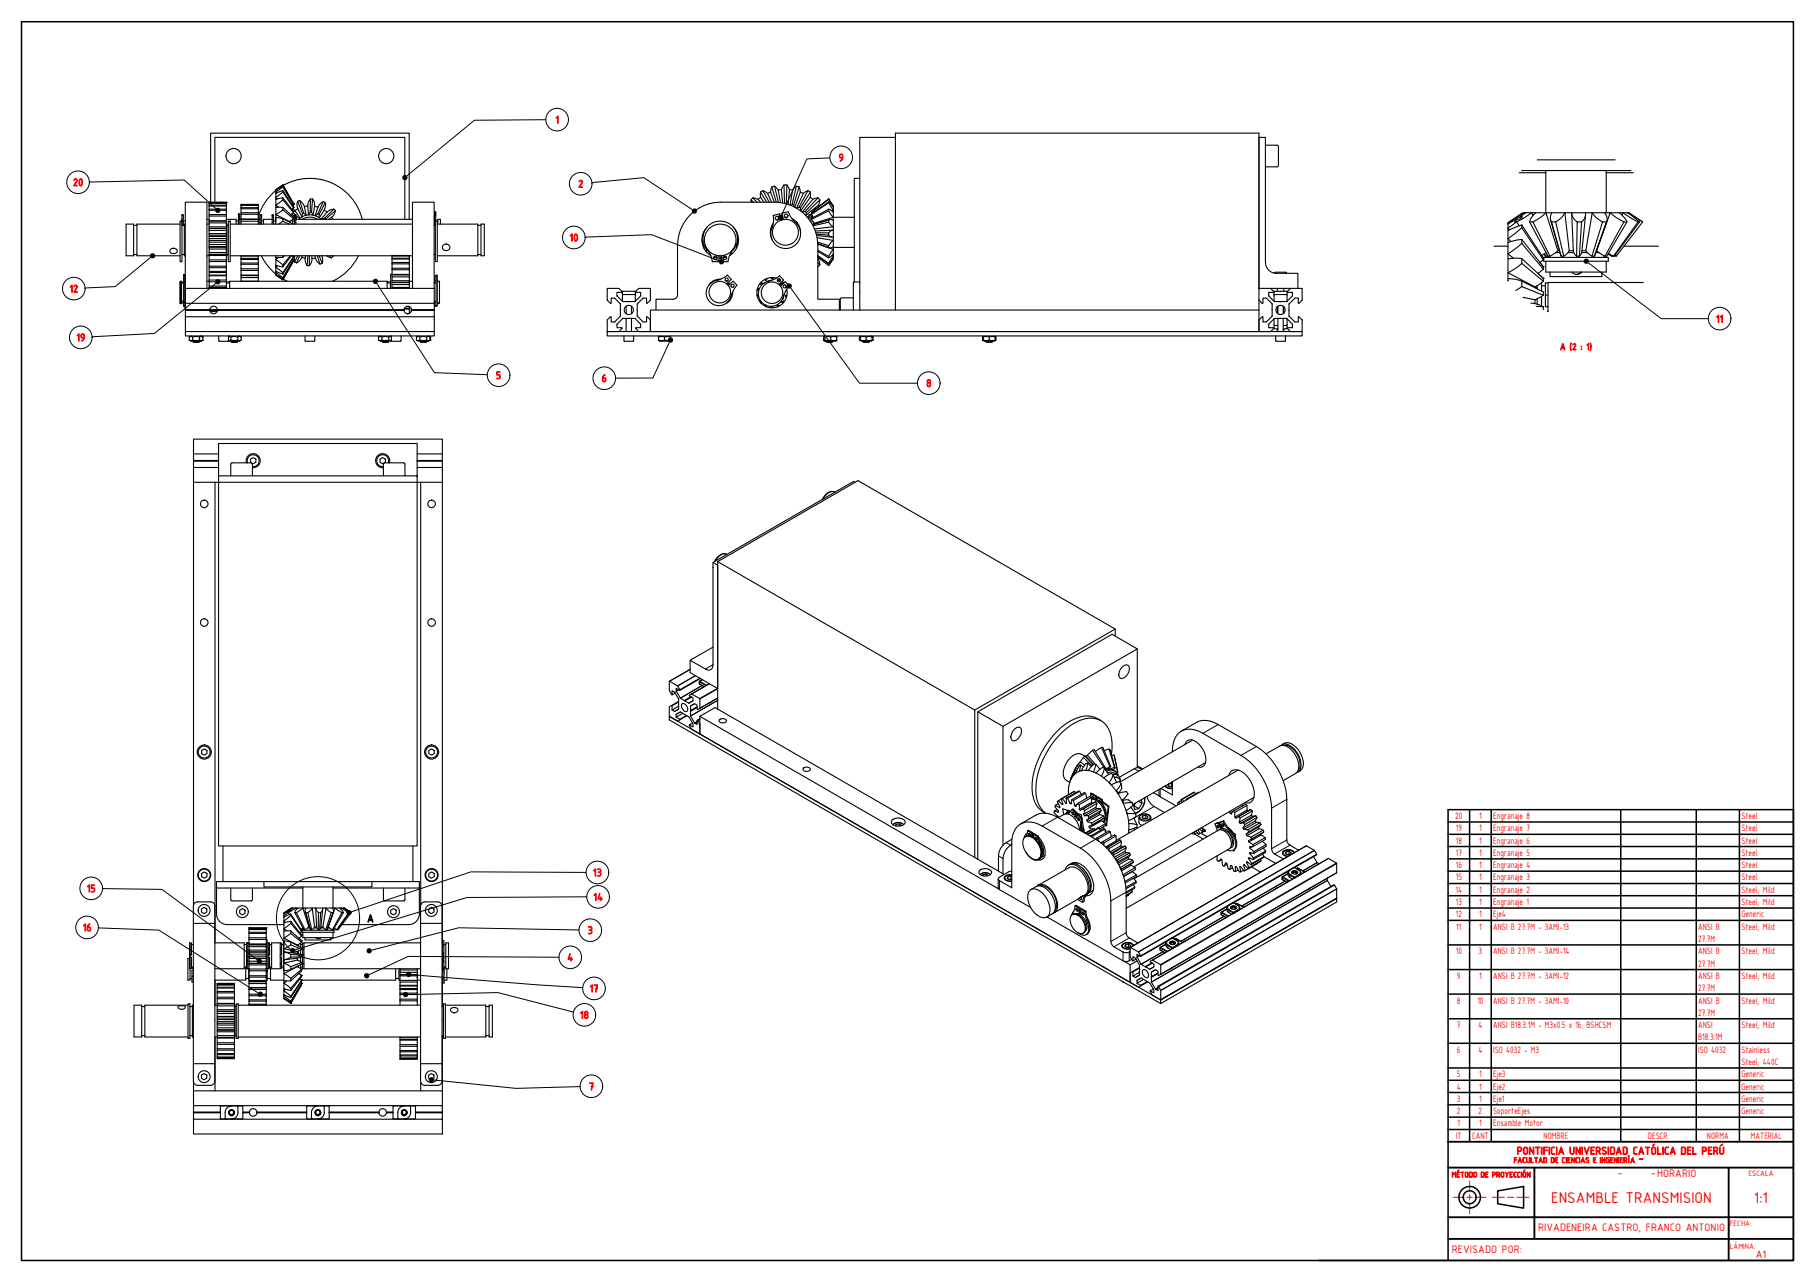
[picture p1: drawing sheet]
<svg xmlns="http://www.w3.org/2000/svg" width="841mm" height="594mm" viewBox="0 0 841 594" stroke-linecap="round" stroke-linejoin="round" font-family="sans-serif">
<defs><g id="words">
<g font-size="7.7" fill="#f00">
<text x="719" y="557">ENSAMBLE TRANSMISION</text>
<text x="813" y="557">1:1</text>
</g>
<g font-size="5.4" fill="#f00">
<text x="750" y="545">-</text>
<text x="765" y="545">-HORARIO</text>
<text x="713" y="570">RIVADENEIRA CASTRO, FRANCO ANTONIO</text>
<text x="673" y="581">REVISADO POR:</text>
<text x="814" y="583">A1</text>
</g>
<g font-size="5.3" fill="#f00">
<text x="257" y="57">1</text>
<text x="389" y="75">9</text>
<text x="34" y="86">20</text>
<text x="268" y="87">2</text>
<text x="264" y="112">10</text>
<text x="32" y="135">12</text>
<text x="795" y="149">11</text>
<text x="35" y="158">19</text>
<text x="230" y="176">5</text>
<text x="279" y="177">6</text>
<text x="429" y="179">8</text>
<text x="275" y="406">13</text>
<text x="40" y="413">15</text>
<text x="275" y="417">14</text>
<text x="38" y="432">16</text>
<text x="272" y="433">3</text>
<text x="263" y="445">4</text>
<text x="273" y="460">17</text>
<text x="269" y="472">18</text>
<text x="273" y="505">7</text>
<text x="703" y="535">PONTIFICIA UNIVERSIDAD CATÓLICA DEL PERÚ</text>
<text x="759" y="538">-</text>
</g>
<text font-size="5.3" x="170" y="427">A</text>
<g font-size="4.6" fill="#f00">
<text x="723" y="162">A (2 : 1)</text>
<text x="674" y="380">20</text>
<text x="685" y="380">1</text>
<text x="692" y="380">Engranaje 8</text>
<text x="807" y="380">Steel</text>
<text x="675" y="385">19</text>
<text x="685" y="385">1</text>
<text x="692" y="385">Engranaje 7</text>
<text x="807" y="385">Steel</text>
<text x="675" y="391">18</text>
<text x="685" y="391">1</text>
<text x="692" y="391">Engranaje 6</text>
<text x="807" y="391">Steel</text>
<text x="675" y="397">17</text>
<text x="685" y="397">1</text>
<text x="692" y="397">Engranaje 5</text>
<text x="807" y="397">Steel</text>
<text x="675" y="402">16</text>
<text x="685" y="402">1</text>
<text x="692" y="402">Engranaje 4</text>
<text x="807" y="402">Steel</text>
<text x="674" y="414">14</text>
<text x="675" y="408">15</text>
<text x="685" y="408">1</text>
<text x="685" y="414">1</text>
<text x="692" y="408">Engranaje 3</text>
<text x="692" y="414">Engranaje 2</text>
<text x="807" y="408">Steel</text>
<text x="807" y="414">Steel, Mild</text>
<text x="675" y="419">13</text>
<text x="685" y="419">1</text>
<text x="692" y="419">Engranaje 1</text>
<text x="807" y="419">Steel, Mild</text>
<text x="675" y="425">12</text>
<text x="685" y="425">1</text>
<text x="692" y="425">Eje4</text>
<text x="807" y="425">Generic</text>
<text x="675" y="431">11</text>
<text x="685" y="431">1</text>
<text x="692" y="431">ANSI B 27.7M - 3AMI-13</text>
<text x="787" y="431">ANSI B</text>
<text x="807" y="431">Steel, Mild</text>
<text x="787" y="437">27.7M</text>
<text x="675" y="442">10</text>
<text x="685" y="442">3</text>
<text x="692" y="442">ANSI B 27.7M - 3AMI-14</text>
<text x="787" y="442">ANSI B</text>
<text x="807" y="442">Steel, Mild</text>
<text x="787" y="448">27.7M</text>
<text x="675" y="454">9</text>
<text x="685" y="454">1</text>
<text x="692" y="454">ANSI B 27.7M - 3AMI-12</text>
<text x="787" y="454">ANSI B</text>
<text x="807" y="454">Steel, Mild</text>
<text x="787" y="459">27.7M</text>
<text x="675" y="465">8</text>
<text x="685" y="465">10</text>
<text x="692" y="465">ANSI B 27.7M - 3AMI-10</text>
<text x="787" y="465">ANSI B</text>
<text x="807" y="465">Steel, Mild</text>
<text x="787" y="471">27.7M</text>
<text x="675" y="476">7</text>
<text x="685" y="476">4</text>
<text x="692" y="476">ANSI B18.3.1M - M3x0.5 x 16, BSHCSM</text>
<text x="787" y="476">ANSI</text>
<text x="807" y="476">Steel, Mild</text>
<text x="787" y="482">B18.3.1M</text>
<text x="675" y="488">6</text>
<text x="685" y="488">4</text>
<text x="692" y="488">ISO 4032 - M3</text>
<text x="787" y="488">ISO 4032</text>
<text x="807" y="488">Stainless</text>
<text x="807" y="494">Steel, 440C</text>
<text x="675" y="499">5</text>
<text x="685" y="499">1</text>
<text x="692" y="499">Eje3</text>
<text x="807" y="499">Generic</text>
<text x="675" y="505">4</text>
<text x="685" y="505">1</text>
<text x="692" y="505">Eje2</text>
<text x="807" y="505">Generic</text>
<text x="675" y="511">3</text>
<text x="685" y="511">1</text>
<text x="692" y="511">Eje1</text>
<text x="807" y="511">Generic</text>
<text x="675" y="516">2</text>
<text x="685" y="516">2</text>
<text x="692" y="516">SoporteEjes</text>
<text x="807" y="516">Generic</text>
<text x="675" y="528">IT</text>
<text x="675" y="522">1</text>
<text x="682" y="528">CANT</text>
<text x="685" y="522">1</text>
<text x="692" y="522">Ensamble Motor</text>
<text x="715" y="528">NOMBRE</text>
<text x="764" y="528">DESCR.</text>
<text x="791" y="528">NORMA</text>
<text x="811" y="528">MATERIAL</text>
</g>
<g font-size="3.9" fill="#f00">
<text x="810" y="545">ESCALA</text>
<text x="801" y="568">FECHA:</text>
<text x="801" y="579">LÁMINA:</text>
</g>
<g font-size="3.8" fill="#f00">
<text x="701" y="539">FACULTAD DE CIENCIAS E INGENIERÍA</text>
<text x="673" y="546">MÉTODO DE PROYECCIÓN</text>
</g>
</g></defs>
<!-- layer: Visible (ISO) -->
<g fill="none" stroke="#000" stroke-width=".51">
<path d="M415 64h-17v80M586 67h6v1M592 68v9M592 77h-6M705 79h51M712 74h36M716 79v20M744 79v20M84 100h1zM84 100h1M84 100h.1M85 100h.1"/>
<path d="M97 97h8v2h-8M97 95h8v2h-8M97 94h8v1h-8M97 94h8h-8M97 94v6M97 94h8M98 94v-32h92v40M100 94v-30h88v38M105 94h.1M105 95h.1M105 97h.1M105 99v1"/>
<path d="M112 99v3h8M112 99h8v3M112 97h8v2h-8M112 95h8v1h-8M112 95h8h-8v4M120 95h.1M120 96v1M120 99h.1M121 100h.1M126 100h1zM126 100h1M126 100h.1"/>
<path d="M127 100h.1M128 96v3l3-2M128 92v3l3-2M128 88l3-2 5 9M128 88l-5 6-3 6M128 88h.1M128 89v1M129 92l-1-1v1M129 96l-1-1v1M131 87l-3 2v-1l3-2 5 8M131 96h-3M131 93l5 6-1 1 1 1"/>
<path d="M131 92h-3M131 89l-3 2v-1M131 88l-3 2M131 87l5 8v1M131 86l-3 2M131 86v1M131 88v1M131 92v1M131 96v1M131 97l5 4M131 96l5 5M131 92l5 6"/>
<path d="M131 89l5 7M131 88l5 8M131 86l5 9M131 86a25 25 0 0 1 37 16M135 99l2 1M136 97l1 1M136 96l-1 1 1 1M136 95h.1M136 96h.1M136 98l1 2M137 100h.1M137 98l2 3"/>
<path d="M137 100l1 1M138 97v-4l2 6M138 97l2 3M138 97l-1 1M139 93l2 3M139 93l2 6M139 93h-1M140 99v1M141 99h-1M141 96l1 4-1-1M143 95l-2 1M143 95v5l1-2"/>
<path d="M144 98h.1M144 92l-1 3M144 92v6M144 92h1M145 92l1 4M145 92l-1 6M146 96l-1 4-1-2M146 96h1M147 99h1M147 96l3-2-3 5-1 1M147 96l-1 4M148 99v2"/>
<path d="M150 93l1 1M150 97l2 1M150 97l1-3-3 5M150 97l-2 4M152 98l3-1-5 4-1 1M152 98l-3 4M155 97v1M155 98l-1 3M155 98l-4 4M201 99h1zM201 99v-1h1v1M201 99v1"/>
<path d="M202 99v1M348 94v-1l1 1M349 92l-1 1M351 92h-2l2 2M351 92l1 2M352 89v2M352 89l3 5M352 91l-1 1M352 91l2 3M354 88l2 2M354 88l2 6M354 88l-2 1"/>
<path d="M356 90l2 4M357 89l-1 1M357 89l2 5M358 87l-1 2M358 87l2 7M359 86l2 2 1 6M359 86l2 8M359 86l-1 1M362 88h-1M363 94l-1-6 1-2 1 8M363 86h2M364 94l1-8 1 2-1 7"/>
<path d="M366 88h1M367 95h1M369 86l1 1M369 86l-2 2-1 7M369 86l-2 9M370 96h1M370 87l1 2M370 87l-2 8v1M371 89l-3 7M371 89l1 1M372 90l-3 6h1M373 98l1 1"/>
<path d="M373 98h-1M374 88l1 1M374 88l-2 2M374 88l-4 8M375 100h-1M375 91l-4 7v-2M375 91l2 1M375 89v2M375 89l-4 7M376 98l8-6-8 6v1M376 99l1 2M376 98h.1"/>
<path d="M376 99h.1M376 99l-1 1M376 100h.1M377 92l-5 6M379 92l1 1M379 92h-2M379 92l-6 6M379 95l-6 5 1-1M379 95l1 1M380 93l-1 2M380 93l-6 6M384 92l2 4z"/>
<path d="M384 94l2 2M384 94l2 3v-1M384 97l2 1M384 98l2 3M384 94h.1M384 97v1M384 94l-8 5M384 97l-8 4M384 98l-8 4M385 98l1-1v1M386 96h.1M386 98v3"/>
<path d="M398 83h-2v48M704 80h12M707 99h-1M707 99l-3 2M707 99h3l-7 4M712 99h-2v1M712 99l-3 4M712 99h4l-6 4M719 99h-3l6 17M719 99a4 4 0 0 0 0 4M719 99h6l-1 2-3 2M728 99h-3l2 17"/>
<path d="M728 99a5 5 0 0 0 3 4M728 99l1 17 2 3M728 99h7M735 99h3l-3 17M735 99a4 4 0 0 1-2 4M735 100l-2 17-1 2M744 99h2l-6 17M744 99h-6l2 2 3 2M744 99a4 4 0 0 1 0 4M744 80h13M750 99h2v1M750 99h-4l6 4"/>
<path d="M750 99l4 4M754 99h1M754 99h-2l7 4M754 99l6 4M58 104h4v15h-4zM62 104h1M62 118h1M79 115a1.4 1.4 0 0 1 2 0 1.4 1.4 0 0 1 0 2h-2zM83 102h1v19h-1zM83 104h-20v15h20M84 102h.1M84 118h1"/>
<path d="M85 104v-4h-1v4h1M85 102h1M86 104h-1v15h1M96 102h1M96 104h1M96 119h1M97 118h8h-8zM97 118v2h8v-2M97 114l8 1h-8M97 114l8 1M97 115v2h8v-2M97 111h8v1h-8v-1"/>
<path d="M97 111h8M97 112v1h8v-1M97 107v1h8v1h-8v-1M97 107h8v1M97 109v1h8v-1M97 103v2h8v1M97 103h8v2M97 106h8zM97 100v2h8M97 100h8v2M97 105v2M97 110v1"/>
<path d="M97 113v1M97 117v1h8M105 102h-8v1M105 102h4v2M105 102v1M105 106v1M105 110v1M105 113v1M105 117v1M105 104v15M105 104h1M105 118h1"/>
<path d="M106 102h1v19h-1zM107 119h83v1h-8M107 104h84M109 102h1M110 100h1zM110 100v-1h1v1M110 104v-3h1v3M110 100v1M111 102h9M111 100v1M112 103h8v1M112 120h8v-1h-8v6"/>
<path d="M112 102v2M120 100v4M120 102v1M120 119h.1M120 120h.1M120 102h1M121 104v-4v4M121 118l3 5 4 4M121 102h1M126 104v-4h1v4M126 102h-4v2M127 102h1"/>
<path d="M128 102h.1M128 103v1M128 101v1M128 102v1M128 119v1l1-1M128 101v-2l6 4M128 119h3M128 101h3M128 101v3M128 119h.1M131 103l-2 1M131 101v2"/>
<path d="M131 119h.1M131 103l3 1M131 101l5 3M132 119h-1M135 119l-4 4M135 102l-1 1M135 103h.1M135 119l-4 5M136 102v2M136 102h1M136 101l-2 2M136 101h.1"/>
<path d="M136 101l1 1M137 104v-4v4M137 119v2M137 102h54M137 101v1M138 101h1M138 101h-1M138 119l-1 2M138 102a7 7 0 0 1 11 0M139 119l-2 3M140 119l1 1M140 119l-1 1-2 2"/>
<path d="M142 119l-1 2 1 2M143 119l-1 4M143 119v4M144 119l1 1M145 120l-2 3M146 119v1M146 120h-1M147 119l1 3-2-2M147 102a7 7 0 0 0-7 0M148 119l1 3M149 119v3M149 119h.1"/>
<path d="M149 118v1M150 101l1 1M151 119h3M153 119h1M154 101v1M154 101l-2 1M154 119h.1M166 118l-2 4-3 4-7 4M190 120h.1M191 119l-9-1v7M201 102h.1M201 104h1"/>
<path d="M201 118h1M202 102h1v19h-1zM203 104h18v15h-18M203 102h-1v-2h-1v4M203 104v-2h1v2M221 104h2M221 118h2M223 104h1v15h-1zM326 108v4v3M326 107v1M327 115v2M328 105a8 8 0 0 0 1 14"/>
<path d="M329 118h.1M331 119l1 1M332 119h-1M332 119h.1M333 119v2h-3l-1-3a9 9 0 0 1 3-15 8 8 0 0 1 9 4 8 8 0 0 1-2 10l-2 4h-3v-2M333 120h1M334 119v1M334 119h.1M335 119h.1M336 119l-1 1M337 119l-2 1M339 117l-1 1"/>
<path d="M340 105a8 8 0 0 1-2 14M340 105v1M341 107h.1M341 114v1M342 109v4M342 113v1M358 104v1M358 103a7 7 0 0 0 0 8M360 102h.1M361 101l-1 1M362 102h.1M362 101v1"/>
<path d="M362 102l-1-3-3 1v3v3M363 101h-1M363 102l-1-3 3-1 2 3a7 7 0 0 1 4 8 7 7 0 0 1-5 6 7 7 0 0 1-8-9v-1M364 101h1M364 101h.1M367 101a7 7 0 0 1 4 7M367 102h.1M369 103v1M369 103l1 1M374 101h1M375 102v-2h1v3M376 101h.1"/>
<path d="M376 102l1 1M376 101v1M376 101h1M377 100l-1 1M377 103v1M377 106l9-1v2M378 108h6M378 109h6M378 109l8 1M379 112l5 2M379 113l7 3v-2M379 119l5 4 2-3"/>
<path d="M379 113l5 2M379 116l5 3M379 118l5 4M379 119l5 3M380 120h-1M384 102h2M384 109l2 1M384 114l2-3v3M384 102v1M384 108v1M384 114v1M384 119h.1"/>
<path d="M384 102l-7 2M384 103l-7 2M384 102l-8 2M386 107h-8M386 120l-2 2M386 102v-1l-9 2M386 110v1l-7-1M386 118v1v-1M386 102v3l-2-2M386 107l-2 1M386 114l-2 1M386 118v-2l-2 3"/>
<path d="M386 118l-2 1M386 115h10M386 101h10M386 107v3M692 114h7M699 103h.1M699 103l7-4zM701 102l-2 2M702 103h.1M702 103h1M702 101l3-2-6 4v27M703 103l-4 3v1"/>
<path d="M703 103l1 2M703 102l-1 1M705 120h-6M705 113l-6 5 2 2M705 111l-6 1M705 106l-6 5 1 1M705 104l-6 3M705 100l-6 4M705 120l10 9M705 113l10 12M705 111l10 13M705 106l10 14"/>
<path d="M705 104l10 16M705 100v1M705 104v2M705 111v2M705 120v2M705 100h.1M705 101l-1 1M709 103l8 16M709 103h1M710 103l8 16M715 120h.1M715 119h30v2h-30z"/>
<path d="M715 118l1 1M716 117l-2 1 1 2M717 118l-1 1M717 119h-1M717 119h.1M717 119h1M718 102l5 17-4-16M719 103h2M721 117h2M721 103l4 16M722 116l-4 3M722 116h1"/>
<path d="M723 119h2M727 117h2M727 116l-2 3M727 116h2M731 119h1M731 103v16M731 103h2M733 103l-1 16M733 117h2M733 116h2M735 116l3 3M738 119h1"/>
<path d="M739 117h2M740 116h.1M740 116l4 3M743 103l-5 16M743 103h1M743 119h.1M745 103l-6 16 5-16M745 118l2 1M745 117l3 2M747 118v1M748 118l1 1M752 103l-8 16"/>
<path d="M752 103h2M753 114h15M754 103l-9 16h-1M759 103l-11 16M759 103h1M760 103l-12 16M761 102l-6-3 6 4-12 16-1-1M84 131l-1 10h1v-1M84 130v10zM84 131h.1M84 140h1M84 131h1"/>
<path d="M85 127h1zM85 127h1M85 127h1v15h-1zM85 127h.1M86 127h.1M86 128h.1M86 130h.1M86 139v5M86 134h115v7h-115zM96 134v-40h-10v45M96 130h1M97 131v2h8"/>
<path d="M97 131h8v2M97 133h8zM97 126h8v1h-8zM97 124h8v2h-8zM97 121h8v2h-8zM97 128h8M97 120v1M97 123v1M97 126h.1M97 127v4M97 133v1M105 128v2h-8"/>
<path d="M105 130v1h1M105 120v1M105 123v1M105 126h.1M105 127v1M105 133v1M105 131h1M106 134v-4h73v4M112 129h8v1h-8zM112 125v2l8 1M112 125h8v2M112 122h8v3h-8"/>
<path d="M112 120h8v2h-8M112 127v2M112 128h8M120 122h.1M120 125h.1M120 128v1M128 126h.1M128 123v1l1-1M128 127l3 3 5-9-5 9zM128 127v-1l3 3M128 126l3 1M128 126v-2l3 2"/>
<path d="M128 123l3 1M128 127l3 2M131 129l5-9v1l-5 8M131 126l5-7-5 8M131 123l-3-3v3M131 123v1M131 126v1M131 129h.1M131 129l2 1M137 121v1M142 123h1M149 122h-1"/>
<path d="M179 131h2M180 131h.1M181 130h.1M182 132v1h8v1M182 132h8v1M182 128v2h8v1M182 128h8v2M182 131h8zM182 125v2h8M182 125h8v2M182 122h8v2h-8M182 120h8v2h-8"/>
<path d="M182 127h-1v7M182 127v1M182 130v2M182 133v1M182 127h8M190 122h.1M190 124v1M190 127v1M190 131v1M190 130h1M190 130v2M191 134v-40h10v40"/>
<path d="M201 131h1M201 140h.1M201 140h1M201 140v2h1M202 128h-1v3M202 127h1v15h-1zM203 130h1v10h-1M285 138h.1M285 138l2 3M287 134h.1M287 134h-6v5l2 2v-3h2M287 134l1 1h-2v2l3 3"/>
<path d="M288 140l1-5h5v5M288 137h6M288 140h.1M289 140h.1M289 140h5M291 140h1M294 140h.1M296 134l-1 1h2v2l-3 3M296 134h.1M296 134h5v5l-1 2v-3h-2M298 138l-3 3v3v2l3 3M298 138h.1"/>
<path d="M329 132h.1M329 131h1M329 131h.1M331 130l-1 1M333 129l-1 1M334 129a6 6 0 0 0-5 3M336 130h1M337 132l2-3-2-2-3 2a6 6 0 0 0-6 10 6 6 0 0 0 7 2 6 6 0 0 0 4-5l3-4-2-2-2 2M337 131h.1M338 140h.1M338 139h.1M338 132h.1"/>
<path d="M338 132l-1-1v1h1M339 132v1M339 136l-2 4M340 135a6 6 0 0 1-3 6M351 137h1M351 137h.1M351 134h.1M351 137v1M352 134l-1 1M352 140v-1v1M352 132h.1M352 139v1"/>
<path d="M353 131h.1M353 140h.1M353 131v1M354 131l-1 1M354 131h.1M354 130h1M355 129v1M355 130h1M356 130h.1M357 129h1M357 130l-2 1M358 129h.1"/>
<path d="M360 129a7 7 0 0 0-9 6 7 7 0 0 0 7 8 7 7 0 0 0 7-9M360 129l1 1M361 129l1 1M361 132l2-2-2-2-3 2a6 6 0 0 0-5 10 6 6 0 0 0 6 2 6 6 0 0 0 4-6l3-3M361 132h1M361 131h.1M361 131h1v1M362 140h.1M362 132h.1M362 130l1 1M363 131v1M363 136v2"/>
<path d="M363 140h.1M364 132v1M364 135h1M365 137l-1 1M366 132l-2-1-2 2M379 120l1 3-1-1M379 124h.1M380 123l-1 1M384 122l2-3v1l-2 3M384 122h.1M395 138h-5l-1 6M398 131h-3v13"/>
<path d="M584 134h19v5l-1 2v-3h-2M584 134l-1-70h3v58a5 5 0 0 0 5 5h10v7M584 134h-1M587 138h.1M587 138h-2v3l-2-2M587 138l2 3M588 137l2 3M589 134h.1M589 134l1 1h-2v2M590 140l1-5h5v5M590 137h6M590 140h.1"/>
<path d="M591 140h.1M591 127l5-1v1M591 140h5M592 134v1M593 140h1M595 134v1M596 140h.1M598 134l-1 1h2v2l-3 3M598 134h.1M600 138l-3 3v3v2l3 3M600 138h.1M699 130h.1"/>
<path d="M699 129l6 1M705 133l-3 2M705 122l-6 4 12 7M705 133l10 4M705 130l10 5v2M705 122l10 8M705 130v3M706 138l5 1M711 139v2l-2-1M711 133h.1M712 132v1h-1M712 133v1"/>
<path d="M712 138v3M714 131v4M714 137v5M714 132h2M715 137l-4 2M715 120l-1 2 1 2M715 125l-2 2 2 2M715 130l-4 3M715 124v1M715 129v1M716 121v5h28v-5M717 131v11"/>
<path d="M717 137h-1v5h1M718 126v2h24v-2M728 126a3 3 0 0 0 5 0M733 126l-2 1M761 131h-45v6M85 142h1M86 140h.1M86 154h115v2h-115zM86 141v3M86 147v7M88 156h6M88 158h6"/>
<path d="M88 158h1h4M88 156v2M89 156h-1M89 156v2M89 158l1 1h2v-1M89 158h3M92 156v2M94 156h.1M94 158h-1M94 156h-1h1M94 158h.1M94 156v2h-1"/>
<path d="M97 144h.1M97 144h-11v3h115v7M97 144h-11M97 143h4M97 144h4M101 144a1.7 1.7 0 0 0-2-2 1.7 1.7 0 0 0-2 2M101 144a1.7 1.7 0 0 1-2 1 1.7 1.7 0 0 1-2-1M101 144h86M101 156v2M101 158h5M106 156v2M106 156h6"/>
<path d="M107 156v2M107 158v1h3v-1M107 158h3M110 156v2M111 156h1M112 158h-6M112 156v2h-1h-5M141 156v2M141 158h5M146 156v2M175 158h6M175 158h1h5"/>
<path d="M175 156v2M176 156h-1M177 156v2M177 158v1h3v-1M177 158h3M180 156v2M181 156h-6M181 156v2M181 158h5M186 156v2M187 144h.1M187 144h-90"/>
<path d="M187 144a1.7 1.7 0 0 0 2 1 1.7 1.7 0 0 0 2-1M187 143h3h-3M188 142h2v1M189 145h.1M190 143v2M191 143v1M191 144a1.7 1.7 0 0 0-2-2 1.7 1.7 0 0 0-2 2M191 144h.1M191 144h10v3M191 144h10M193 156h6M193 158h2"/>
<path d="M193 158h1h5M193 156v2M194 156h-1M195 158h4M195 156v2M195 158v1h2l1-1M195 158h3M198 156v2M198 156h1M199 156v2M199 156h.1M199 158h-1"/>
<path d="M199 158h.1M201 141v3h-10M203 140v1M281 148l1 6M281 154h322v2h-322zM281 148h.1M281 148l2-1v2h2M282 154h5M285 149h.1M287 154h.1M287 141h.1M287 141v5l-2 3"/>
<path d="M289 148l-3 2v2h2l-1 2M289 148h.1M289 148h5M289 156v2M289 158h5M290 142v3M290 148v6M293 142v3M293 148v6M294 156v2M294 148h.1M294 148l3 2"/>
<path d="M296 154h.1M296 154h5M297 150h.1M297 150v2h-2l1 2M298 149h.1M301 148h.1M301 144h282v10h-282zM301 148v6M301 148l-1-1v2h-2M304 144v-5h8l2-2v-23a20 20 0 0 1 20-20h25a20 20 0 0 1 20 20v25h10v5M305 156v2M306 156h-1h6"/>
<path d="M308 156v2M310 156h1M311 158h-6h1h5M311 158v-2v2M352 140h1M354 141v1M355 141v1M357 142v1M357 142h1M358 142v1M361 142v-1l-1 1M382 156v2"/>
<path d="M382 156h.1M382 158h6M382 156h3M382 158h1M383 156h-1M383 158v1h3v-1M383 158h3M385 156h3M385 156v2M387 156h1l-1 2h-5M398 158h1M399 158h5"/>
<path d="M399 156h2M399 156v2M399 156h-1l1 2M399 156h-1M399 156h.1M400 158v1h3v-1M400 158h3M401 156h3M401 156v2M404 156h.1M404 158h1zM404 156v2"/>
<path d="M404 156h1M405 156v2M415 144v-82h168v82M455 158h1zM456 156h.1M455 156v2M456 156h5M456 158h5M456 156v2M457 158v1h3v-1M457 158h3M458 156v2"/>
<path d="M461 156h.1M461 156v2M461 158h.1M583 148l1 6M583 148h.1M583 148l2-1v2h2M584 154h5M587 149h.1M588 150v2h2l-1 2M588 150h.1M589 154h.1M589 141h.1"/>
<path d="M589 141v5l-2 3M590 148v3M590 151v1M590 151h2M590 152h2M590 148h.1M590 148l-2 2M591 148h.1M591 148h5M591 156v2M591 158h5M592 142v3"/>
<path d="M592 152v2M592 148v6M595 142v3M595 148v6M595 152v2M596 156v2M596 148h.1M596 148l3 2M596 151h-1M596 152h-1M596 148v3M596 151v1"/>
<path d="M598 154h.1M598 154h5M599 150h.1M599 150v2h-2l1 2M600 149h.1M603 148h.1M603 148v6M603 148l-1-1v2h-2M711 141l4 1M712 142h3M715 142v2M717 144h.1"/>
<path d="M717 142v2M90 210v3h11M90 213l11 1h-11v205M90 217h11M101 210h-11v-7h115v7h-12M107 215v6M107 215l1-1h8l1 1M114 214a3 3 0 0 1 4-4 3 3 0 0 1 2 6M115 214a2.8 2.8 0 0 1 2-3 2.8 2.8 0 0 1 3 2 2.8 2.8 0 0 1-3 3M116 213l1-1 2 1v1l-2 1-1-1zM117 215v6M120 215l-1 2h-2"/>
<path d="M175 215l1 2h2M176 213l1-1 2 1v1l-2 1-1-1zM178 215v-1h9l1 1M178 215v6M180 214a2.8 2.8 0 0 0-2-3 2.8 2.8 0 0 0-3 2 2.8 2.8 0 0 0 3 3M180 214a3 3 0 0 0-3-4 3 3 0 0 0-2 6M188 215v6M193 217h12M205 210v3h-12M205 213l-12 1h12v223M205 214h.1M90 223h11"/>
<path d="M100 223v282M101 223h92v169h-92zM101 221v2M193 221v-15h-92v15h92v2h12M195 223v196M387 228a4 4 0 0 0-6 3M396 223h-1l-65 38v47a2.1 2.1 0 0 1-1 2 2.1 2.1 0 0 1-2 0l-7-4 10-6M337 257a4 4 0 0 0-6 3M330 261l3 1v57l-13-7v-6M330 263h.1M333 260v69M517 295v-3l-119-69-65 37 119 69v68"/>
<path d="M517 292l-65 37M315 320l-2-1v1l2 4M320 310l-10 6M324 316v1l2 1M324 316h.1M324 314l-9 6-1-2-4-2v4l1 2M325 314l-10 6M325 315l-1 1M329 317l-10 5 2 1v2l-2 1-2-1 3-2-3 2M520 309a1.8 1.8 0 0 1 3 0 4 4 0 0 1-4 5v-2zM527 301v55M311 327v2l3-2"/>
<path d="M313 321l-2 1v-2l2 1a6 6 0 0 1 2 5l-1 3-1 1-2-1M314 325l-4 3v4l4 2h1M314 325l-3 2M315 324h.1M316 326a2.3 2.3 0 0 1 2 1 2.3 2.3 0 0 1 0 3l-1-1-1-1zM316 331l-3 1v-1l2-1 2 1a6 6 0 0 1 4 4v2l-2-1M317 325h.1M318 332l-3 1-2-1M318 332l-3 1M320 332h.1M320 332l2 3M320 323l-3 2-2-1"/>
<path d="M320 322h.1M320 322l4 2v4M321 335l-2 1 1 2 4 2M322 335h.1M323 328l-3 2v2M323 334v2l-1-1M323 334l1 2v4M324 332v8l200 115M324 328l-1 1v-2l-1-1-2 1v2l3-1-3 2M324 333l-1 1 1-1M324 340h.1M324 332l7-4 134 77"/>
<path d="M324 332l139 80M330 325l-1 1M333 324l-9 4M333 328h-1M333 334l1-1h2a1.6 1.6 0 0 1-1 2 1.6 1.6 0 0 1-2-1zM453 330v68M465 337l62-36-12-7-62 36 12 7v55M470 338a1.8 1.8 0 0 1 3 0 4 4 0 0 1-4 5v-2zM510 334a13 13 0 0 0-16 1 37 37 0 0 0-15 35 10 10 0 0 0 5 7M547 339l7-4a10 10 0 0 1 10 1l18 10a31 31 0 0 1 14 24v20l2 2 4 2M93 348l2-1 1 1v1l-1 1-2-1zM199 348l1-1 1 1v1l-1 1-1-1z"/>
<path d="M372 356l2-1 1 1a1.6 1.6 0 0 1-1 2 1.6 1.6 0 0 1-2-2zM497 358l-1 2M498 359l-2 2M498 357h.1M498 357v2M498 357l-2 4M498 357h1M498 358v1M498 356v1M498 356h1M499 355h1M499 355l-1 1"/>
<path d="M500 354l1-1 2 2M500 354l-1 1M500 354v1M500 357l-2 1M501 355l-1 2M501 355l-3 3M501 355h1M501 357h-1M502 351l-1 2M502 351l4 4M503 350a6 6 0 0 0-9 4 6 6 0 0 0 2 9v-3M503 350l-1 1"/>
<path d="M503 350h1l3 4M503 357h-2M503 357h1M504 354l-1 3M504 354h-1l-2 3M504 354l2 1M504 357l3 1M506 348l-2 2M506 348l6 8M506 348l1-1 5 9M507 354l-4-4 4 4M507 358h1"/>
<path d="M508 358l2 2M508 354l-1 4M508 354h-1l-3 3M508 354l2 2M510 346l-2 2M510 360h1M510 346l4 9M510 346h1l4 9M512 356h.1M512 356l-2 4M512 356h-1l-3 2M512 356l2 3"/>
<path d="M512 357a3 3 0 0 1 4 0M512 356h2M512 356v1M513 357a3 3 0 0 1 5 2M513 358a4 4 0 0 1 5 1M514 356h.1M514 347l-2 1M514 347l2 9M514 347l3 9M514 355l-2 1M514 355h1M515 355l-1 1"/>
<path d="M515 350a15 15 0 0 0-5-16 15 15 0 0 0-16 4 37 37 0 0 0-14 32 12 12 0 0 0 5 7M515 350h1M516 359a2.9 2.9 0 0 1 3 3l-1-1-2-1M516 359l-2 4-3-3M516 359l-1-1-4 2M516 359l1 4M516 350l2 8h-1M516 350l2 7M516 356h-2M516 356h1M517 356l-1 1M517 360h1"/>
<path d="M518 358v1M518 357h-1M518 357v1M527 355l3 1M529 357a2.6 2.6 0 0 0-3-1l-7 4M543 348a9 9 0 0 1 11-10l21 12a31 31 0 0 1 14 24v20l2 2 4 2M549 345a3 3 0 0 1 2-2 3 3 0 0 1 3 1 9 9 0 0 1 4 11h-3M553 343l-34 19M559 353l-34 20M569 359a4 4 0 0 1 3-2 4 4 0 0 1 4 1 10 10 0 0 1 4 14h-3M574 357l-57 32M587 349l6-3a7 7 0 0 1 8 5l1 3a4 4 0 0 1-2 4l-5 4"/>
<path d="M594 345a5 5 0 0 1 7 4 6 6 0 0 1 0 9M594 345a5 5 0 0 1 8 2 7 7 0 0 1 0 10l-1 1M595 345a8 8 0 0 1 6 12M489 376v1l1 1M489 373v1l1 2h-1M490 379v-1v1M490 375l-1 1M490 378h-1M490 379a5 5 0 0 1 10 3v3M490 371l2 2h1M490 371v1l1 2-2-1M490 372l-1 1"/>
<path d="M492 370l1 3M492 370l-2 1M492 370l2 2M492 370h.1M493 373h-1M494 370v2M494 370h1M495 376l-1 1 2-1-4-1 1 2M495 370l1 2M495 377h-1M496 376l-2 1M496 361h.1"/>
<path d="M496 361l-1 3v4M496 361v1M496 360h1M497 371l-1 2v-1M497 376l1 2zM497 371h.1M497 375l-3 2M497 376l1 1M497 377h1M497 371l1 2M498 379l1-2-1 1 1 1M498 367l-6 3"/>
<path d="M498 378h1M499 377l2 3M499 377l2 1v1M499 377l-2-2 2 2M499 379l1 1zM499 372v2l-1-1h1M499 372l1 1M500 379v1M500 373v2M500 367l-6 3M501 368l-1-1-5 3M501 380v5"/>
<path d="M501 380l1 6M501 379l-1-2-1 2M501 379v6M501 379v1M502 375l-1 1-1-1M502 375l6-3-7 3M502 375l1 1M502 377l6-3v1l-6 3zM503 376l-1 1M503 368l1 2M503 368l-6 3M503 368l-1-1-5 4"/>
<path d="M504 378h-2M504 378l1 1M505 379l-1 1M505 368v1v-2l1 1M505 368v1M506 370v2M506 370l-6 3M506 370l-1-1-6 3M506 370a8 8 0 0 1 5 11M506 368h-1M506 372l-6 3M506 370v-1l1 1"/>
<path d="M506 369l1 1M508 371v-2v2M508 372h.1M508 369l-2-1 2 1M508 370h.1M508 370v1M508 369l2 2M508 372v2M508 372l-5 4M509 372v-1l1 1h-1M509 371l1 1M510 377l1 1"/>
<path d="M510 375h-2M510 375l-6 3M510 375v1M510 376l-1 1M510 371l1 3M510 376l-5 3M510 380l-5 4v-1l1-1M511 370l-2-1-1 2M511 370l1 7a4 4 0 0 1-1 4l1-2M511 370l-1 1M511 371l3 3M511 372l3 2"/>
<path d="M511 373l2 3-1 2M511 372h.1M511 378l-5 3M511 378l1 1M513 379l-1 3M513 377v2M514 374l-1 3M514 374l-1 9-1-1M515 364l-1-1 1 1M518 368l2 3M518 368l4-1 1 1-3 3M519 368l-2-1 1 1"/>
<path d="M519 363l-2 4-2-3M519 363v-1l-4 2M519 363l1 2-2 2M520 371l1 1-1-1M520 371h3l2 1M522 376v1v-1M524 374l2 3M525 372h-4l1 4M525 372v1l-3 3M525 373l3 2M525 379l2 3M526 372v1"/>
<path d="M526 377h-4l1 3M526 377v1l-3 2M528 371l1 1M529 371v1l-1 3h-2l-1-2 1-1M530 378h1h1v1h-2h-1zM530 378v1M530 370a7 7 0 0 1-4 7M531 379h-1M531 378v1M531 369l1 2a14 14 0 0 0 8 6M534 367l3 2M537 366v3l8 4"/>
<path d="M540 364l1 1h2M542 363h1v2l-2-1zM542 363v1M543 364l-1 1M543 362h.1M543 363h.1M543 362v6l-5-3M546 372v1M547 371l-1 1h1M548 370l-1 1M550 370h.1M553 367l-5 3 1 1"/>
<path d="M553 367l-6 4 1 1M553 367l1 1M556 367l-6 4M570 376v1M571 376l-1 1h1l1-1M572 376h.1M572 376v3M574 378l-1 1h-1M574 378l6-3-7 4M574 378l1 1M575 379l-1 2M576 373v1"/>
<path d="M578 373v2M578 373l-6 3M578 373h-1l-5 3M578 376v-1l-6 4M580 375v1M580 376v2M580 376l-5 3M581 370l-56 32M582 378h-2M582 378l-6 3M582 378v1M582 379v1"/>
<path d="M582 379l-5 3M103 392v17h88v-17M413 380a4 4 0 0 1 6 1 4 4 0 0 1-6 0zM414 382a4 4 0 0 1 5 0M415 382v1M417 382v1M417 382h-2v1M469 391l-2 2-2 4v8M469 389l-4 2-2 3v10M473 382l7-4a10 10 0 0 1 10 1l18 10a31 31 0 0 1 14 24M474 388a4 4 0 0 1 7 3l1 2a3 3 0 0 1-1 5 3 3 0 0 1-4-1l-2-3-1-2zM475 388a6 6 0 0 1 8 6 3 3 0 0 1-2 4"/>
<path d="M475 395l3 3a2.5 2.5 0 0 0 3 1 2.5 2.5 0 0 0 1-3M476 386l-1 2M476 385v3M477 387v-1v2M477 386l1 1M477 386v1M477 387h.1M478 388v-2v2M478 386l-2-1 2 1M478 386h1M478 388h1M478 387h1"/>
<path d="M479 387l2 1M479 386v2M479 386l2 2M479 389l1-1v1M480 388v1M481 388v3M481 388a9 9 0 0 1 3 10h-3M481 388l2 7v2l-2 1M481 388h.1M481 389a7 7 0 0 1 2 8M481 390l2 3v3M484 396l-2 1"/>
<path d="M499 400h-1M501 382v3M501 380l1 1M502 384v2v-1M504 380l5-3h1l-6 4zM504 381h2M505 384h1M505 387l1 1M506 381v1M506 382l6-3-6 3M506 388h.1M507 384l-4 2 2-1"/>
<path d="M507 384l-4 2M508 388l1 1M509 389v1M509 384l-5 3M510 385l-1-1-5 3M510 380l2 2M510 390v1M511 390v1M511 383l1 2M511 391l1 1M512 384h-1l-6 4M512 382l-3 2"/>
<path d="M512 382h.1M512 385h.1M512 386v-2l-6 4M512 382l-2 2M513 382h-1M513 393l6-4-6 4M513 392l1 1M514 393v1M514 385l1 3M514 385l-6 4M514 385l-5 4M516 395v1"/>
<path d="M516 396v1M516 397l5-3 1 1-5 3M517 387v3M517 387h-1l-6 4M517 387l-6 4M518 390h-1l-5 3M518 398v1M518 399v1M519 389l1 1M520 390l-1 2M520 390l-6 3M521 392l-5 3h-1l5-2-1-1-5 3"/>
<path d="M521 392l-1 1M521 392l1 1M522 395h1M522 393l-1 1M522 393l-6 3M523 380v2M523 386h.1M523 382v3M523 382h4M523 398l2 1M523 385v1M523 395l-6 3"/>
<path d="M523 395l1 1M524 396l-1 1M524 396l-6 3M525 399l-6 3M525 399v1M526 384v1M527 382v1l-4 2M533 380a2.9 2.9 0 0 0-2-3 2.9 2.9 0 0 0-3 2v3h1M553 386v1M553 385v2l2-1M554 386l3 3M554 385l1 2 1-1"/>
<path d="M555 384l1 2M556 384l1 1M557 386v1l2 1M557 386h-1M557 385h.1M558 384l-1 1v-1l1 1-1 1M558 385h-1M558 385l-1 1M563 382l1 3M564 382l1 1v1zM564 397v2h1M564 382l1 1"/>
<path d="M565 399l1-1v3h1M565 381l-2 1 1-1M565 385a5 5 0 0 1 6 4l1 1a2.4 2.4 0 0 1-2 3M565 382h.1M566 381h-1l1 3M566 383h.1M566 398l-1 1M566 384l-1-3h-1l2 3M566 385a5 5 0 0 1 5 7M566 384h.1M566 382l1 1M567 383h.1"/>
<path d="M567 380l2 4a9 9 0 0 1 4 9l-1 1M567 380v1l2 3a9 9 0 0 1 3 9 2.6 2.6 0 0 1-3 1M567 380l-2 1M569 383l4 4v1M570 385h.1M571 385h.1M571 393h.1M571 385v1M571 394h1zM572 386v1M574 381l6-3-5 4zM576 384l6-4v1l-6 3z"/>
<path d="M576 381l-1 1M576 381l1 1M576 384l2 1M577 382l-1 2M577 386l6-3v1l-5 3zM578 400l1 2M578 387l2 1M578 399v1v-1M578 399l2 2M578 385h1M579 398l1 2M579 385l-2 1"/>
<path d="M579 390l2 1M579 398v-1l2 1M579 396l2 2M579 393l2 2M580 388v1M580 395l-1 1v-1h2M580 389l6-3-6 3M581 391v1M581 392h-2v1l1-1M581 398h.1M581 395h.1M582 381h2"/>
<path d="M583 384l2 1M584 381l-6 4M584 381v1M584 398v1l-5 3M584 386v1l-5 3-1-1h2M584 382l-1 1M584 382l-5 3M584 387l2 1M584 399l-6 3M585 390l2 1M585 396l1 1-6 3M585 393l1 1-5 4"/>
<path d="M585 385l-5 3M585 385l1 1M586 397l5 3M586 397l-6 4M586 388v1l-5 3M586 388l-5 3M586 394v1l-5 3M587 391v1l-6 3M587 391l-6 4M594 395a3 3 0 0 1 6 0 2.9 2.9 0 0 0-3-1 2.9 2.9 0 0 0-3 2l3 1M596 395l1-1 1 1v1h-1h-1zM596 395v1"/>
<path d="M597 396h-1M597 394l1 2M609 397l1 3M610 396l-1-2-4-2-81 47M610 400h1M610 400h.1M90 420l1-2h7l1 1 1 1M90 420v8M93 405l2-1 1 1v1l-1 1-2-1zM100 412h40M103 409h-3v15M107 412v5"/>
<path d="M107 417h1h8h1M117 412v5M122 409v2h50v-2M140 411v10M154 411v10M178 417h9h1M178 412v5M188 412v5M191 409h3v3h-40M194 412v12M195 420v8M197 418l-2 1v1"/>
<path d="M197 418h6l2 2M199 405l1-1 1 1v1l-1 1-1-1zM205 420v81l-2 2h-6M454 404a3 3 0 0 1 5 0 3 3 0 0 1-5 0zM454 405a4 4 0 0 1 5 0M455 405v1M457 405l1 1M457 405l-2 1M457 405v1M463 407v4v1l15 9M465 407a3 3 0 0 1 4-2l-3 1-1 1 1 1h3M467 406h1l1 2h-1l-1-1z"/>
<path d="M467 406v1M468 407l-1 1M468 406h1M469 404h-2l-4 3 6 4v-20a9 9 0 0 1 4-9 9 9 0 0 1 10 1l18 10a31 31 0 0 1 14 24v20l1 2 4 2h2h2M477 413a7 7 0 0 1 9 5l1 3a3 3 0 0 1-2 4 3 3 0 0 1-4-1 9 9 0 0 1-4-11zM478 412a6 6 0 0 1 10 3 6 6 0 0 1-3 10M481 411a6 6 0 0 1 8 4l1 3a4 4 0 0 1-2 5M481 410h.1M481 410l14-8a7 7 0 0 1 8 6l1 3a4 4 0 0 1-2 4M482 410h-1M482 410a8 8 0 0 1 7 12M494 403a4 4 0 0 1 3-3 4 4 0 0 1 4 3 9 9 0 0 1 2 12l-1 1v2"/>
<path d="M495 401a5 5 0 0 1 8 3 8 8 0 0 1 0 11l-1 3-3-1M496 400a7 7 0 0 1 9 5l2 5a4 4 0 0 1-4 5M498 420l-1 3M501 416v1l-1-1M501 416l1-1-13 8M502 402a9 9 0 0 1 3 12M507 413l-3 1M518 400l5-3v1l-5 3M519 402l1 1M520 403l5-3-6 3M520 403h-1M522 413v20l1 2 4 2"/>
<path d="M523 414l-1 1h1M524 400v1l-4 3M524 401l2 1M524 412l1 1-3 2M525 413l-3 2M525 410l1 1-4 2M525 407l1 1-4 3M525 407l40-22a6 6 0 0 1 5 8l-48 28M526 411v1l-4 2M526 402v1l-5 3 4-2 2 1M526 402l-6 3M526 408v1l-4 3"/>
<path d="M527 405v1l-6 3M527 405l-6 3M567 401l1-1 2 3M569 401h-2M569 420l-26 15M570 403v-2l2 3M571 402l-1 1M571 420h1M572 420h1v1M572 418l2 2v1M572 418l-2 1a2.1 2.1 0 0 0-1 4l2 1M572 404v-2l3 2"/>
<path d="M573 419l3 1M574 403l-2 1M576 401l1 2M576 403l-1 1M577 401h-1h1M577 401l1 1M577 403v1l-3-2 1 2M579 402h-1M580 402l4 2M580 400v1M583 400l-6 3M592 411l-1 1"/>
<path d="M597 405l-3 2v1l2 1M597 404l-25 14M599 404a1.1 1.1 0 0 1 1-1 1.1 1.1 0 0 1 1 2h-1M599 404a1.5 1.5 0 0 1 2 0M599 405v-1v1M599 404h1l1 1zM599 405l1-1 1 1M599 407h-1a2.1 2.1 0 0 1 0-4l12-7-81 47-2-2-3-2M599 404h1M600 403l1 1a1.3 1.3 0 0 1-1 1 1.3 1.3 0 0 1-1-1M600 402l3 2v1M601 404v1"/>
<path d="M601 402h.1M601 402l4 2M607 412h-1M615 407v1l2 3M618 410l-81 47v2l-2-1M619 416v2l-81 47M619 416l-81 47M619 416v-4l-1-2-81 47M619 416l-81 47v2l-228-131v-2l228 131M619 416h.1M88 440h1v3h-1zM88 437v3"/>
<path d="M89 438h1M89 440v-3h-1v12M93 421l2-1 1 1v2h-1h-2zM100 428h-10v65h10M100 437h13v12h-13M100 423a5 5 0 0 0 5 5M105 428h27M111 422l1-1 2 1v1l-2 1-1-1zM113 438h1M115 437h.1M115 439v1h8v1h-8v-1M115 439h8v1"/>
<path d="M115 435v2l8 1M115 435h8v2M115 438h8zM115 433h8v2h-8M115 431h8v1h-8M115 430h8h-8M115 430h8M115 430v5M115 437v2M123 435v16M123 439h1M123 430v1"/>
<path d="M123 432v1M123 438v1M124 437h1v3M124 440h1v3h-1zM124 437v3M125 438h1M130 440v3zM130 437v3M130 440v-3h-4v12h4v-3v3M130 438h1M131 438h1M131 437h.1"/>
<path d="M131 438v7M131 437h1M132 436l-1 1M132 437l-1 1M132 440l6 1v1l-6-1zM132 436v-1l6 3M132 436v4l3-2M132 436l3 1M132 431v4l3-2M132 428v2l3-2M132 423h.1M132 425v-1v1"/>
<path d="M132 423l3-2zM132 427v1M133 431l-1-1v1M133 423h1M133 422l2-1-3 2v1l1-1M134 423v1M134 422l-1 1M135 422l-3 1M135 428l5 6-2 1 2 1M135 431h-3M135 427l-3 1M135 424l-3 3v-2"/>
<path d="M135 424l-3 1M135 422h.1M135 438l5 2M135 437l5 2v1M135 433l5 4M135 431l5 5M135 427l5 6M135 424l5 8M135 424l5 7M135 424h.1M135 427v1M135 431v2"/>
<path d="M135 437v1M135 422h-1M136 421h-1M136 421l-2 1M136 421h1l-3 2M137 423l4 8M137 423h.1M138 421h-1M138 421l-1 2M138 421h2M138 438h.1M139 437v2"/>
<path d="M139 438h1M140 432h-1l1 1M140 440l-2 1M140 437l-2 1M140 431v1M140 433v1M140 436v1M140 431h15v1h-15zM140 440h1v3h-1zM140 421l-3 2M140 432v3h14v-3M140 430l-1 1h1"/>
<path d="M141 430l-1 1v-1M141 431h-1M141 431h.1M141 437v3M141 435v1h12v-1M141 422l3 9-2-8M142 423h1M142 421h-2l3 9M142 421v2M142 421h3l-2 2M143 430h1M143 423l1 8"/>
<path d="M143 430l-2 1M143 430h.1M144 431h.1M145 430h2M146 430l-2 1M146 430h1M146 435h2h1h-2M146 421h-1l1 9M146 421l2 2M146 421h4M146 421l1 9M147 430v1"/>
<path d="M147 431h1M148 423l-1 8M148 423h1M149 423l-1 8M149 430h1M150 421h1l-1 9M150 421l-1 2M150 421l-1 9-1 1M150 430l1 1M151 431h1M152 430h1M152 430h.1"/>
<path d="M152 430l2 1M153 423l-2 8M153 423h1M154 431h.1M154 421h1l-3 9M154 421h-3l2 2M154 421v2M154 423l-2 8M156 431h.1M157 431h.1M157 421h1M157 421h-2l3 2"/>
<path d="M157 421l2 2M158 428h31M158 423l-4 8M158 423h1M159 423l-5 8M159 421l3 2M160 421l3 2-6 8M160 421h-2l4 2M160 421l2 2M162 423l-6 8-1-1M162 423h.1M181 422l1-1 2 1v1l-2 1-1-1z"/>
<path d="M194 423a5 5 0 0 1-5 5M195 437h-55v3M199 421l1-1 1 1v2h-1h-1zM205 428h-10v65h10M205 437h.1M206 438h1M207 437h1v12h-1zM466 423v1M466 424h.1M485 425l35 20 2 1 2-1M496 424a4 4 0 0 1 7 4 2.8 2.8 0 0 1-1 4 2.8 2.8 0 0 1-4-1l-2-4zM497 424a6 6 0 0 1 6 7l-1 1"/>
<path d="M497 423l-1 1M498 422l-1 1M498 423l2 1M499 421l1 1h-1zM499 421l1 1M499 422h1M500 423l-1 1M500 421h1l-1 3zM500 424h1M500 423h1M501 421l-3-1 2 1M501 422h.1"/>
<path d="M501 421l2 2M501 423l1 1zM502 423v1M502 423h.1M503 423l1 6a2.9 2.9 0 0 1 0 4 2.9 2.9 0 0 1-4-1M503 422l-2-1v3a6 6 0 0 1 2 7M503 422l2 8v2l-2 1M503 422v1M504 425l1 4v3M504 430l-1 1M505 431h.1M520 438a3 3 0 0 1 5 0 3 3 0 0 0-5 1l1 1h3"/>
<path d="M522 438l1-1 1 1v1h-2h-1zM522 438v1M523 439h-1M523 437v2M524 439v4l1 2M538 439v1M540 437l-2 2M541 436l-12 7-2-1v2l2 3 2 1 3-2M542 437a1.1 1.1 0 0 1 1-1 1.1 1.1 0 0 1 1 1v1M542 437a1.5 1.5 0 0 1 3 0M542 437a1.5 1.5 0 0 1 2 0 1.4 1.4 0 0 0-2 0h1h-1M542 437h2"/>
<path d="M543 437h.1M543 436h1M543 435l-2 1a2.2 2.2 0 0 0 0 3l1 1M543 435h.1M543 436l2 1a1.3 1.3 0 0 1-2 1 1.3 1.3 0 0 1-1-1M543 435l3 1v2M544 437h.1M545 435l3 2M545 435h-1M550 436h-1M569 421l-3 2v1l2 1M570 421a1.1 1.1 0 0 1 2-1 1.1 1.1 0 0 1 0 1"/>
<path d="M570 421a1.5 1.5 0 0 1 3 0M570 421h1h2M571 421h1h1M571 421h-1h1M572 421h1M573 421l-1-1-2 1 2-1 1 1M88 444h-1v10h1v-5M88 444h1v2M88 449h1v-3h-1v3M88 443v3M88 453h1M89 448h1"/>
<path d="M89 448v1M90 449h-1h1M90 452h-1v3h1M90 450h-1v2M101 458h8v1h-8M101 456h8v1h-8M101 456h8h-8M101 456h8M101 456v7M109 456h.1M109 457v1M109 459v1"/>
<path d="M113 448h1M114 453h1M114 448v6h-14M114 445v-2h1v2h-1v1h1M114 446v3h1v-3M114 443v-6h1v6M115 445v1M115 449v6M115 454h.1M115 455h8v1h-8zM115 453h8v1h-8zM115 450h8v2h-8z"/>
<path d="M115 446h8v1h-8zM115 447v2h8v-2M115 443h8v1h-8v-1M115 443h8M115 444v1h8v-1M115 441v1h8v-1M115 458h8zM115 458v3h8v-3M115 456v2h8v-2M115 442v1M115 456h.1M115 456h8"/>
<path d="M115 447h8M123 442v1M123 445v1M123 449v1M123 452v1M123 454v1M123 456h.1M123 458h.1M124 453h1M124 444h1v2M124 449h1v-3h-1v3v5h-1M124 443v3"/>
<path d="M125 448h1M125 448v6h7M130 444v2M130 443v3M130 448h1M131 442h1M132 445v4M132 458v1v-1M132 454v2l1-1M132 445l6-1v1l-6 1zM132 458l3 1M132 454l3 1"/>
<path d="M135 458l-3-2v2M135 458l5-6-2-1 2 2-5 6M135 453l-3-2v3M135 449l-3 1M135 448l-3-2v4M135 442l-3-1v4l3-1M135 442l5 1M135 442v2M135 448v1M135 453v2M135 458v1M138 448l-6 3v-1"/>
<path d="M138 448l2 1M138 445l2 1M138 442l2 1M138 441v1M138 447v1M139 440v2M139 444v2M139 447l1 2M139 448h1M140 443l-2 1M140 449v1l-5 5M140 449l-5 4"/>
<path d="M140 446v1l-5 2M140 446l-5 2M140 443l-5 1M140 443h.1M141 444h-1v2M141 449h-1v-3h1v3h54M141 443v3M183 449v5h-43M183 453h2M185 449v5M185 452v2h8M185 449h8"/>
<path d="M185 449v2h8M185 459h8v1h-8M185 457h8v1h-8M185 452h8M185 451v1M185 454v1M185 457v9M185 457h8M193 451v2M193 449v2M193 452h-8h8v2M193 455h-8v2"/>
<path d="M193 451h.1M193 454v3M193 458v1M193 454h2M205 449h.1M205 453h.1M205 453v13M205 445h1v1M205 445v1h1M205 442h1v3h-1zM205 442v-6h1v6M205 446v3"/>
<path d="M206 448h1M206 446v3M206 448v8h-1v-7h1v1h-1M207 449v5h-1M520 455h1M520 455h.1M521 445l3 2M524 447v8M525 450v2l3-1M526 444l-1 1v-2l1 1a6 6 0 0 1 2 6v2l-2 1-1-1M527 445l-3 2M528 448l-4 3v4l4 2h1"/>
<path d="M528 449l-3 1M529 443h.1M530 450a2 2 0 0 1 2 1 2 2 0 0 1-1 2l-1-1zM530 454l-3 2v-2l2-1 2 1a7 7 0 0 1 4 5v1l-2-1M532 455l-3 2-2-1M532 455l-3 2M534 446l-3 2M534 445h.1M534 445l4 2v5l81-48v-4l-3-2-83 47 2 2v1l-2 1-2-1 3-2M534 458l-1 1 1 2 4 2M535 458h.1M537 451l-3 2v2l1 3"/>
<path d="M537 451l-3 2M537 451l-4 2M537 457l1 2v4M538 440l2 2M538 452h-1v-2l-2-1-1 1v3M543 448l-1 1M62 466h4v15h-4zM66 466h1M66 480h1M83 466a2 2 0 0 1 3 1 1.8 1.8 0 0 1-2 1 1.8 1.8 0 0 1-1-2zM87 465h1v16h-1zM87 466h-20v15h20"/>
<path d="M88 466h1M88 480h1M90 466h-1v15h1M100 466h1M101 477h8v1h-8zM101 478v2h8v-2M101 473v1h8v1h-8v-1M101 473h8v1M101 475v1h8v-1M101 470v1h8v1h-8v-1M101 470h8v1M101 472h8"/>
<path d="M101 466v2h8v1M101 466h8v2M101 469h8zM101 463v2h8M101 463h8v2M101 460h8v2h-8M101 465v1M101 468v2M101 472v1M101 476v1M101 480v1M101 465h8"/>
<path d="M101 477h8M109 462v1M109 465v1M109 469v1M109 472v1M109 476v1M109 480v1M109 466v15M109 466h.1M109 480h.1M109 465h1v16h-1zM110 466h85"/>
<path d="M115 465v1h8v-1M115 464h8v1h-8zM115 461h8v2h-8zM115 461h.1M115 463v1M123 461h.1M123 463v1M132 463h.1M132 461v1v-1M132 463l3 2 5-9-5 9-3-2v-1l3 2M132 463l3 1M132 461l3 1"/>
<path d="M132 461v-2l3 3M135 464l5-8-1-1 1 1-5 8M135 462l5-8h-1l1 1-5 7M135 462h.1M135 464h.1M185 464h8v2M185 461h8v2h-8M193 460v1M193 463v1M205 466h.1M205 480h.1M205 480v25"/>
<path d="M205 465h1v16h-1zM206 466h19v15h-19M209 467a1.5 1.5 0 0 1 2 0 1.5 1.5 0 0 1 1 2 1.5 1.5 0 0 1-2 0 1.5 1.5 0 0 1-1-2zM225 466h2M225 480h2M227 466h1v15h-1zM90 493v8v1l2 1h6l2-2M93 498l2-1 1 1v2h-1h-2zM100 481h1M101 490h8v1h-8zM101 489h8v1h-8zM101 487h8v1h-8z"/>
<path d="M101 484h8v2h-8zM101 481h8zM101 481v2h8v-2M101 491h8M101 483v1M101 486v1M101 488v1M101 490h.1M101 491h.1M109 483v1M109 486v1M109 488v1"/>
<path d="M109 490h.1M109 491h.1M110 481h85M185 490l8 1zM185 489h8v1h-8zM185 487h8v2h-8zM185 485h8v2h-8zM185 482h8zM185 482v2h8v-2M185 481h8M185 481v1M185 484v1"/>
<path d="M185 487h.1M185 489h.1M185 490h.1M185 491h.1M193 491h-8M193 481v1M193 484v1M193 487h.1M193 489h.1M193 490h.1M195 493v8l2 2M199 498l1-1 1 1v2h-1h-1z"/>
<path d="M90 512v3h12M90 515l12 1h-12v2M90 505h115v7h-115zM90 518l115 1v6h-115v-6M90 501v4M90 518h.1M102 513v5M102 512h10M102 519h10M104 516l1 2M106 515a1.2 1.2 0 0 0 0 1 1.2 1.2 0 0 0 2 0 1.2 1.2 0 0 0 0-1 1.4 1.4 0 0 1 0 1 1.4 1.4 0 0 1-1 1M106 515a1.4 1.4 0 0 0 1 2"/>
<path d="M107 512l-2 1-1 2M108 515l-1-1-1 1M110 513v3M110 515v2l-3 2M112 513h.1M112 518h.1M113 516h3M113 515h3M113 513v5M116 515v1M116 516a1.7 1.7 0 0 0 1 1 1.7 1.7 0 0 0 2-1M119 515a1.7 1.7 0 0 0-2-1 1.7 1.7 0 0 0-1 1"/>
<path d="M119 515v1M119 516h23M119 515h23M142 513v5M142 512h10M142 519h10M144 516l1 2M146 515a1.2 1.2 0 0 0 0 1 1.2 1.2 0 0 0 2 0 1.2 1.2 0 0 0 0-1 1.4 1.4 0 0 1 0 2M146 515a1.4 1.4 0 0 0 1 2M147 512l-2 1-1 2M148 517h-1M148 515l-1-1-1 1"/>
<path d="M150 513v3M150 515v2l-3 2M152 513h.1M152 518h.1M153 516h23M153 515h23M153 513v5M176 515v1M176 516a1.7 1.7 0 0 0 1 1 1.7 1.7 0 0 0 2-1M179 515a1.7 1.7 0 0 0-2-1 1.7 1.7 0 0 0-1 1M179 515v1M179 516h3"/>
<path d="M179 515h3M182 513v5M182 512h10M182 519h10M184 516l1 2M186 515a1.2 1.2 0 0 0 0 1 1.2 1.2 0 0 0 2 0 1.2 1.2 0 0 0 0-1 1.4 1.4 0 0 1 0 2M186 515a1.4 1.4 0 0 0 1 2M187 512l-2 1-1 2M188 517h-1M188 515l-1-1-1 1M190 513v3M190 515v2l-3 2"/>
<path d="M192 513h.1M192 518h.1M193 513v5M195 501v4M205 512v3h-12M205 515l-12 1h12v3M205 516h.1"/>
<circle cx="108" cy="72" r="4"/>
<circle cx="179" cy="72" r="4"/>
<circle cx="207" cy="115" r="1.7"/>
<circle cx="332" cy="120" r=".9"/>
<circle cx="334" cy="111" r="7"/>
<circle cx="336" cy="120" r=".9"/>
<circle cx="360" cy="101" r=".9"/>
<circle cx="364" cy="108" r="6"/>
<circle cx="364" cy="100" r=".9"/>
<circle cx="334" cy="135" r="5"/>
<circle cx="337" cy="130" r=".7"/>
<circle cx="339" cy="132" r=".7"/>
<circle cx="358" cy="136" r="5"/>
<circle cx="361" cy="130" r=".7"/>
<circle cx="364" cy="133" r=".7"/>
<circle cx="291" cy="144" r="2.1"/>
<circle cx="593" cy="144" r="2.1"/>
<circle cx="95" cy="233" r="1.7"/>
<circle cx="200" cy="233" r="1.7"/>
<circle cx="95" cy="288" r="1.7"/>
<circle cx="200" cy="288" r="1.7"/>
<circle cx="95" cy="348" r="3"/>
<circle cx="95" cy="348" r="2.8"/>
<circle cx="200" cy="348" r="3"/>
<circle cx="200" cy="348" r="2.8"/>
<circle cx="567" cy="382" r=".6"/>
<circle cx="95" cy="406" r="3"/>
<circle cx="95" cy="406" r="2.8"/>
<circle cx="200" cy="406" r="3"/>
<circle cx="200" cy="406" r="2.8"/>
<circle cx="95" cy="422" r="2.8"/>
<circle cx="112" cy="422" r="2.8"/>
<circle cx="182" cy="422" r="2.8"/>
<circle cx="200" cy="422" r="2.8"/>
<circle cx="95" cy="499" r="2.8"/>
<circle cx="200" cy="499" r="2.8"/>
<circle cx="107" cy="515" r="1"/>
<circle cx="107" cy="515" r="1.2"/>
<circle cx="147" cy="515" r="1"/>
<circle cx="147" cy="515" r="1.2"/>
<circle cx="187" cy="515" r="1"/>
<circle cx="187" cy="515" r="1.2"/>
</g>
<g fill="#000">
<circle cx="97" cy="94" r=".3"/>
<circle cx="105" cy="94" r=".3"/>
<circle cx="131" cy="86" r=".3"/>
<circle cx="136" cy="98" r=".3"/>
<circle cx="136" cy="94" r=".3"/>
<circle cx="136" cy="95" r=".3"/>
<circle cx="136" cy="96" r=".3"/>
<circle cx="384" cy="92" r=".3"/>
<circle cx="705" cy="99" r=".3"/>
<circle cx="136" cy="119" r=".3"/>
<circle cx="136" cy="101" r=".3"/>
<circle cx="151" cy="102" r=".3"/>
<circle cx="182" cy="118" r=".3"/>
<circle cx="699" cy="103" r=".3"/>
<circle cx="715" cy="120" r=".3"/>
<circle cx="85" cy="127" r=".3"/>
<circle cx="112" cy="130" r=".3"/>
<circle cx="131" cy="130" r=".3"/>
<circle cx="136" cy="120" r=".3"/>
<circle cx="136" cy="121" r=".3"/>
<circle cx="353" cy="131" r=".3"/>
<circle cx="358" cy="129" r=".3"/>
<circle cx="363" cy="138" r=".3"/>
<circle cx="363" cy="131" r=".3"/>
<circle cx="715" cy="124" r=".3"/>
<circle cx="715" cy="129" r=".3"/>
<circle cx="94" cy="156" r=".3"/>
<circle cx="94" cy="158" r=".3"/>
<circle cx="199" cy="156" r=".3"/>
<circle cx="199" cy="158" r=".3"/>
<circle cx="337" cy="140" r=".3"/>
<circle cx="497" cy="358" r=".3"/>
<circle cx="498" cy="357" r=".3"/>
<circle cx="566" cy="384" r=".3"/>
<circle cx="599" cy="404" r=".3"/>
<circle cx="599" cy="405" r=".3"/>
<circle cx="601" cy="404" r=".3"/>
<circle cx="115" cy="430" r=".3"/>
<circle cx="123" cy="430" r=".3"/>
<circle cx="132" cy="423" r=".3"/>
<circle cx="135" cy="421" r=".3"/>
<circle cx="140" cy="431" r=".3"/>
<circle cx="140" cy="436" r=".3"/>
<circle cx="140" cy="433" r=".3"/>
<circle cx="542" cy="437" r=".3"/>
<circle cx="544" cy="437" r=".3"/>
<circle cx="570" cy="421" r=".3"/>
<circle cx="573" cy="421" r=".3"/>
<circle cx="115" cy="449" r=".3"/>
<circle cx="140" cy="454" r=".3"/>
<circle cx="140" cy="449" r=".3"/>
<circle cx="140" cy="452" r=".3"/>
<circle cx="140" cy="456" r=".3"/>
<circle cx="529" cy="447" r=".3"/>
<circle cx="135" cy="465" r=".3"/>
</g>
<!-- layer: Visible Narrow (ISO) -->
<g fill="none" stroke="#000" stroke-width=".46">
<path d="M387 228a5 5 0 0 0-6 3M337 257a5 5 0 0 0-6 3M314 318l8-5-8 5M315 320h-2M320 310l-10 6M324 316v1M324 317h.1M324 317l2 1M324 316l3 2M325 318l-10 6M326 315l-2 1M329 317l-9 5"/>
<path d="M330 308l-3 2M332 319l-8 5M333 319l-9 5M314 329l-1 1M315 330l-2 1M321 325l-2 1M322 326l-2 1M323 334l-1 1M324 336h.1M333 325l-13 7M333 323l-9 5M564 336l-7 4"/>
<path d="M512 356v1M526 356l2 1M582 346l-7 4M490 379l-7 4M495 377h-1M512 376h.1M524 374h.1M528 379a3 3 0 0 0 5 0M528 378a2.5 2.5 0 0 1 3-1 2.5 2.5 0 0 1 2 2 2.5 2.5 0 0 1-3 1 2.5 2.5 0 0 1-2-2zM530 370a6 6 0 0 1-4 7M535 374l-10 5M538 366v3"/>
<path d="M540 364l2 1h1M543 362v1M596 370l-7 4M414 382l2-1h2l1 1M463 397l2 1M466 390l2 2M482 393h.1M501 384h.1M508 389l-7 4M570 385h.1M596 389l-7 4M598 392l-7 4"/>
<path d="M599 395a2.8 2.8 0 0 0-4 0v1l2 1M605 392l-81 47M609 394l-82 47M616 398l-82 47M619 400l-81 47M454 405l3-1 2 1M463 408v4M469 404h.1M469 406h-3v1v1h3M504 414l-1 1M522 413l-7 4M571 418h1"/>
<path d="M572 418l2 1M572 418l-3 2 1 2M573 419h.1M573 419l3 1M573 419l1 1v2v-1M594 407h.1M594 407l4 1M594 408h.1M594 408l2 1M594 407l3 1M595 408l-20 12 21-12M597 405l-3 1"/>
<path d="M597 404l1 2M598 406l2 1M598 406v1M598 405v1M598 403l-1 1 1 1M598 405l2 1 2-1M600 402h.1M600 407h.1M600 402l2 1M600 402l-2 1M601 402v1M601 402h.1"/>
<path d="M601 402l4 2M602 403v1v2l1-2M602 406l-2 1M604 404l6-4-6 4M615 408l-81 47M619 404l-81 47M619 412l-81 47M619 416l-81 47M504 427v1M522 432l-7 4M523 435l-7 4M525 438a2.8 2.8 0 0 0-5 0l1 1 3 1"/>
<path d="M538 439v1M540 438l-2 1M540 437l1 1M541 438l2 1M541 438v1M541 438h.1M541 436v1v1M541 438l2 1 2-1M543 435h.1M543 439h.1M543 439v1M543 435l3 1-1 2 1-1"/>
<path d="M543 435l-2 1M545 435h-1M545 435h.1M545 435l3 2M545 438l-2 1M566 423v1M566 424l2 1M567 425l-20 11M569 421l-3 2M569 421v1M569 425l-3-2 3 2M569 422l2 1"/>
<path d="M569 422v1M570 422h-1M570 422l2 1 1-1M571 423h1M571 423h.1M574 422l-2 1M520 441v4M523 441v4M528 452l-2 1M528 443l-1 1M529 453l-2 1M535 448l-2 1"/>
<path d="M535 449l-1 2M537 458h-2M538 440h.1M538 440l2 1M539 441l-10 6 10-6M541 441l-3-2 3 2"/>
</g>
<g fill="#000">
<circle cx="514" cy="356" r=".2"/>
<circle cx="600" cy="407" r=".2"/>
<circle cx="602" cy="406" r=".2"/>
<circle cx="545" cy="438" r=".2"/>
<circle cx="572" cy="423" r=".2"/>
<circle cx="574" cy="422" r=".2"/>
</g>
<!-- layer: Border (ISO) -->
<g fill="none" stroke="#000" stroke-width=".7">
<path d="M10 10h821v574h-821zM681 375v154M691 375v154M751 375v154M786 375v154M806 375v154M671 381h160M671 387h160M671 392h160M671 398h160M671 404h160M671 409h160"/>
<path d="M671 415h160M671 421h160M671 427h160M671 438h160M671 449h160M671 461h160M671 472h160M671 483h160M671 495h160M671 501h160M671 506h160M671 512h160"/>
<path d="M671 518h160M671 523h160v-148h-160v154M671 529h160v12h-160zM831 523v6h-160M671 541h40v23h-40zM694 552l12-2v10l-12-2zM711 541h90v23h-90zM801 541h30v23h-30zM671 574h130v10h-130zM671 564h40v10h-40zM711 564h90v10h30v-10h-30v10h-90zM801 574h30v10h-30z"/>
<path d="M611 584h60"/>
<circle cx="681" cy="555" r="5"/>
<circle cx="681" cy="555" r="3"/>
</g>
<!-- layer: Detail Boundary (ISO) -->
<circle cx="147" cy="426" r="19" fill="none" stroke="#000" stroke-width=".46"/>
<!-- layer: Border (ISO) -->
<path d="M673 555h5M680 555h2M681 547v5M681 554v2M681 557v5M684 555h5M692 555h5M699 555h2M703 555h5" fill="none" stroke="#f00" stroke-width=".46"/>
<!-- layer: Symbol (ISO) -->
<g fill="none" stroke="#000" stroke-width=".46">
<path d="M253 55l-33 1-31 26M385 73l-11 1-12 26M41 84l44-1 15 14M274 85l24-3 23 15M70 119l-17 14h-14M271 110l31-1 31 12M100 131l-28 24-29 1M175 131l26 42 25 1M366 134l32 44h27M736 122l34 26h22M310 159l-7 16h-18M47 412h28l44 33"/>
<path d="M272 404h-54l-55 19M272 416h-56l-79 24M46 430l28 1 46 29M268 431l-55-1-41 10M191 452l79 6M259 444l-70-1-18 9M189 461l42-1 35 9M201 500l38 4h30"/>
<circle cx="258" cy="55" r="5"/>
<circle cx="390" cy="73" r="5"/>
<circle cx="36" cy="84" r="5"/>
<circle cx="269" cy="85" r="5"/>
<circle cx="266" cy="110" r="5"/>
<circle cx="34" cy="134" r="5"/>
<circle cx="37" cy="156" r="5"/>
<circle cx="797" cy="148" r="5"/>
<circle cx="231" cy="174" r="5"/>
<circle cx="280" cy="175" r="5"/>
<circle cx="430" cy="178" r="5"/>
<circle cx="42" cy="412" r="5"/>
<circle cx="277" cy="404" r="5"/>
<circle cx="277" cy="416" r="5"/>
<circle cx="40" cy="430" r="5"/>
<circle cx="274" cy="431" r="5"/>
<circle cx="264" cy="444" r="5"/>
<circle cx="275" cy="458" r="5"/>
<circle cx="271" cy="470" r="5"/>
<circle cx="274" cy="503" r="5"/>
</g>
<g fill="#000">
<circle cx="101" cy="97" r="1.3"/>
<circle cx="188" cy="82" r="1.3"/>
<circle cx="322" cy="98" r="1.2"/>
<circle cx="71" cy="119" r="1.2"/>
<circle cx="362" cy="101" r="1.2"/>
<circle cx="101" cy="131" r="1.2"/>
<circle cx="174" cy="130" r="1.2"/>
<circle cx="334" cy="121" r="1.3"/>
<circle cx="366" cy="133" r="1.3"/>
<circle cx="735" cy="121" r="1.2"/>
<circle cx="311" cy="158" r="1.3"/>
<circle cx="162" cy="423" r="1.2"/>
<circle cx="120" cy="445" r="1.3"/>
<circle cx="136" cy="440" r="1.2"/>
<circle cx="170" cy="452" r="1.2"/>
<circle cx="171" cy="441" r="1.2"/>
<circle cx="189" cy="452" r="1.3"/>
<circle cx="121" cy="461" r="1.3"/>
<circle cx="188" cy="461" r="1.2"/>
<circle cx="200" cy="500" r="1.3"/>
</g>
<use href="#words"/>
</svg>
